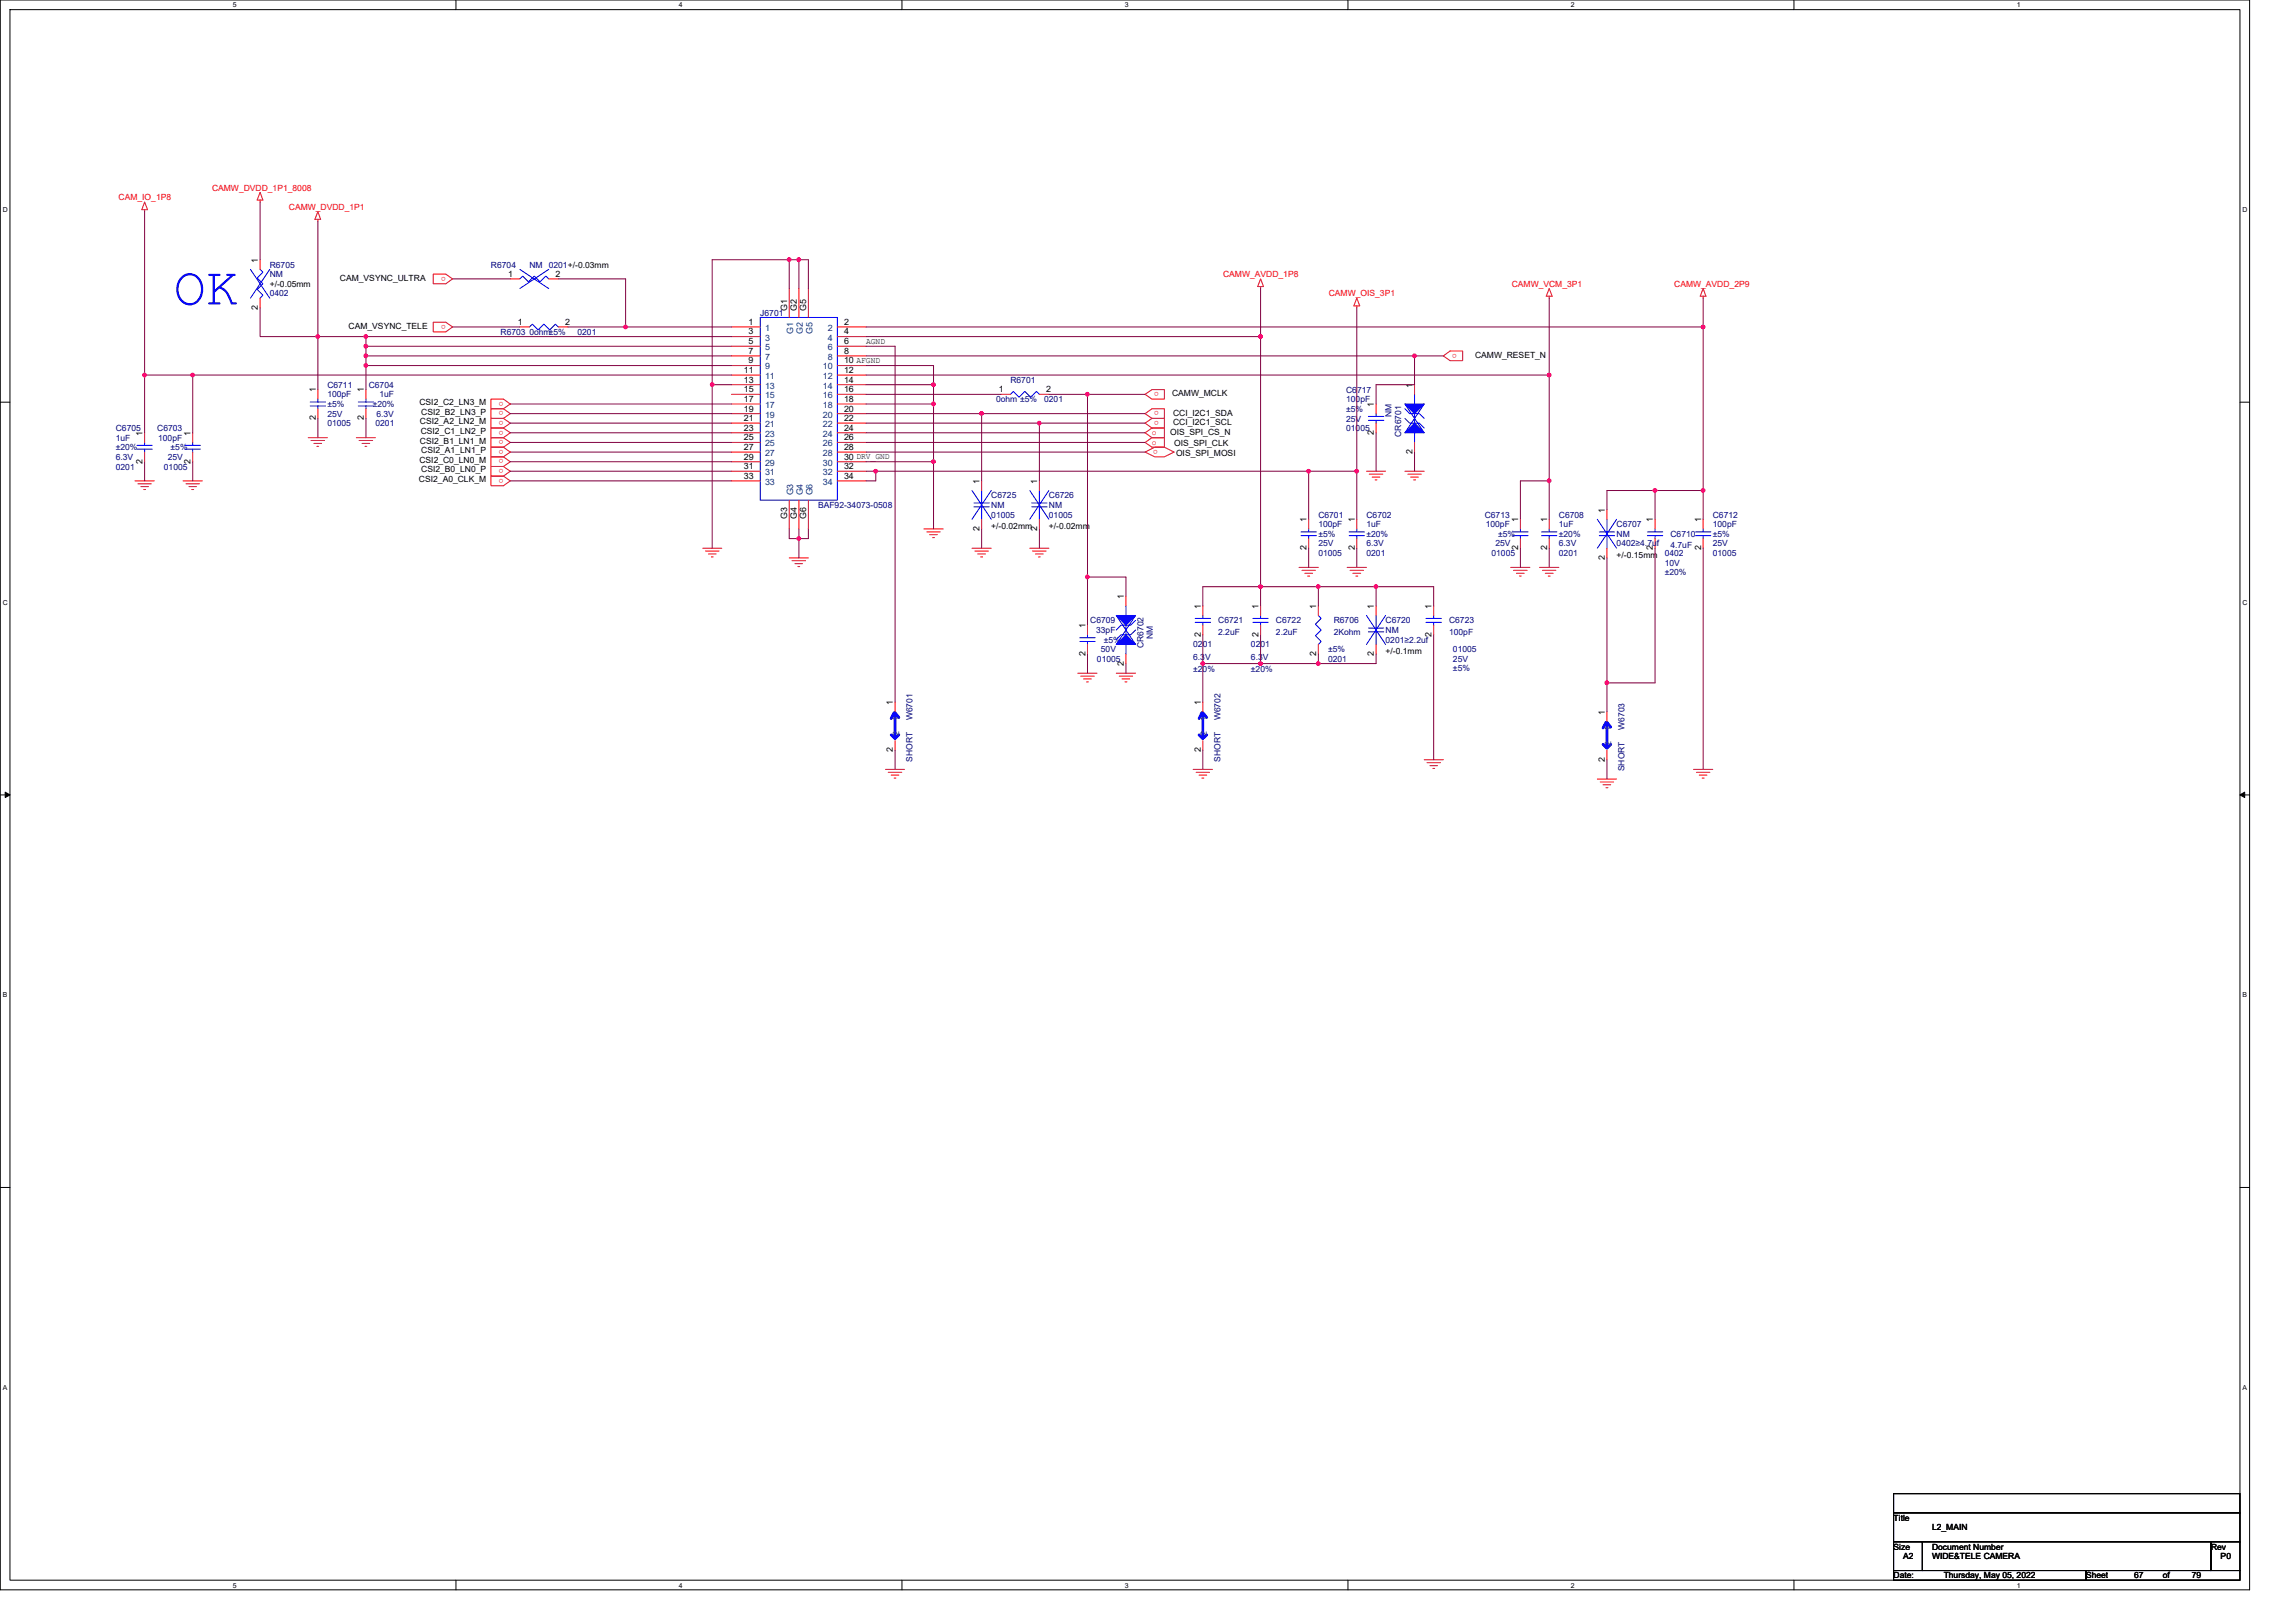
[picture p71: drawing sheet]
<svg xmlns="http://www.w3.org/2000/svg" width="297mm" height="210mm" viewBox="0 0 297 210" stroke-linecap="round" stroke-linejoin="round" font-family="sans-serif">
<defs><g id="words">
<text font-size="7" fill="#00f" x="22.5" y="39.4">OK</text>
<g font-size="1.1" fill="#f00">
<text x="15.3" y="25.9">CAM_IO_1P8</text>
<text x="27.4" y="24.7">CAMW_DVDD_1P1_8008</text>
<text x="37.4" y="27.2">CAMW_DVDD_1P1</text>
<text x="57.7" y="35.8" transform="rotate(180 57.7 35.8)">o</text>
<text x="158.2" y="35.9">CAMW_AVDD_1P8</text>
<text x="171.9" y="38.4">CAMW_OIS_3P1</text>
<text x="195.6" y="37.1">CAMW_VCM_3P1</text>
<text x="216.6" y="37.1">CAMW_AVDD_2P9</text>
<text x="57.7" y="42" transform="rotate(180 57.7 42)">o</text>
<text x="188.5" y="45.8" transform="rotate(180 188.5 45.8)">o</text>
<text x="65.1" y="52" transform="rotate(180 65.1 52)">o</text>
<text x="65.1" y="53.2" transform="rotate(180 65.1 53.2)">o</text>
<text x="149.9" y="50.7" transform="rotate(180 149.9 50.7)">o</text>
<text x="149.9" y="53.2" transform="rotate(180 149.9 53.2)">o</text>
<text x="65.1" y="54.5" transform="rotate(180 65.1 54.5)">o</text>
<text x="65.1" y="55.7" transform="rotate(180 65.1 55.7)">o</text>
<text x="65.1" y="57" transform="rotate(180 65.1 57)">o</text>
<text x="65.1" y="58.2" transform="rotate(180 65.1 58.2)">o</text>
<text x="65.1" y="59.5" transform="rotate(180 65.1 59.5)">o</text>
<text x="149" y="56.3">o</text>
<text x="149" y="57.6">o</text>
<text x="149.8" y="58.2" transform="rotate(180 149.8 58.2)">o</text>
<text x="149.9" y="54.5" transform="rotate(180 149.9 54.5)">o</text>
<text x="65.1" y="60.7" transform="rotate(180 65.1 60.7)">o</text>
<text x="65.1" y="62" transform="rotate(180 65.1 62)">o</text>
</g>
<g font-size="1.1">
<text x="33.4" y="34" transform="rotate(-90 33.4 34)">1</text>
<text x="65.7" y="35.8">1</text>
<text x="71.9" y="35.8">2</text>
<text x="33.4" y="40.1" transform="rotate(-90 33.4 40.1)">2</text>
<text x="34.9" y="37.1">+/-0.05mm</text>
<text x="44" y="36.4">CAM_VSYNC_ULTRA</text>
<text x="101.8" y="40.2" transform="rotate(-90 101.8 40.2)">G1</text>
<text x="103.1" y="40.2" transform="rotate(-90 103.1 40.2)">G2</text>
<text x="104.3" y="40.2" transform="rotate(-90 104.3 40.2)">G5</text>
<text x="45.1" y="42.6">CAM_VSYNC_TELE</text>
<text x="67" y="42">1</text>
<text x="73.1" y="42">2</text>
<text x="96.9" y="42">1</text>
<text x="96.9" y="43.3">3</text>
<text x="96.9" y="44.5">5</text>
<text x="96.9" y="45.8">7</text>
<text x="96.9" y="47">9</text>
<text x="109.2" y="47">10 AFGND</text>
<text x="109.2" y="42">2</text>
<text x="109.2" y="43.3">4</text>
<text x="109.2" y="44.5">6</text>
<text x="109.2" y="45.8">8</text>
<text x="112.1" y="44.5">AGND</text>
<text x="190.8" y="46.3">CAMW_RESET_N</text>
<text x="40.8" y="50.8" transform="rotate(-90 40.8 50.8)">1</text>
<text x="47.1" y="50.8" transform="rotate(-90 47.1 50.8)">1</text>
<text x="54.3" y="52.4">CSI2_C2_LN3_M</text>
<text x="54.5" y="53.7">CSI2_B2_LN3_P</text>
<text x="96.2" y="48.3">11</text>
<text x="96.2" y="49.5">13</text>
<text x="96.2" y="50.8">15</text>
<text x="96.2" y="52">17</text>
<text x="96.2" y="53.3">19</text>
<text x="109.2" y="48.3">12</text>
<text x="109.2" y="49.5">14</text>
<text x="109.2" y="50.8">16</text>
<text x="109.2" y="52">18</text>
<text x="109.2" y="53.3">20</text>
<text x="129.2" y="50.8">1</text>
<text x="135.3" y="50.8">2</text>
<text x="151.6" y="51.3">CAMW_MCLK</text>
<text x="151.8" y="53.8">CCI_I2C1_SDA</text>
<text x="177.8" y="52.7" transform="rotate(-90 177.8 52.7)">1</text>
<text x="182.7" y="50.2" transform="rotate(-90 182.7 50.2)">1</text>
<text x="18.4" y="56.4" transform="rotate(-90 18.4 56.4)">1</text>
<text x="24.7" y="56.4" transform="rotate(-90 24.7 56.4)">1</text>
<text x="40.8" y="54.4" transform="rotate(-90 40.8 54.4)">2</text>
<text x="47.1" y="54.4" transform="rotate(-90 47.1 54.4)">2</text>
<text x="54.3" y="59.9">CSI2_C0_LN0_M</text>
<text x="54.3" y="54.9">CSI2_A2_LN2_M</text>
<text x="54.3" y="57.4">CSI2_B1_LN1_M</text>
<text x="54.4" y="56.2">CSI2_C1_LN2_P</text>
<text x="54.5" y="58.7">CSI2_A1_LN1_P</text>
<text x="96.2" y="54.5">21</text>
<text x="96.2" y="55.7">23</text>
<text x="96.2" y="57">25</text>
<text x="96.2" y="58.2">27</text>
<text x="96.2" y="59.5">29</text>
<text x="109.2" y="54.5">22</text>
<text x="109.2" y="55.7">24</text>
<text x="109.2" y="57">26</text>
<text x="109.2" y="58.2">28</text>
<text x="109.2" y="59.5">30 DRV_GND</text>
<text x="151.4" y="56.3">OIS_SPI_CS_N</text>
<text x="151.8" y="55">CCI_I2C1_SCL</text>
<text x="151.9" y="57.7">OIS_SPI_CLK</text>
<text x="152.1" y="59">OIS_SPI_MOSI</text>
<text x="177.8" y="56.3" transform="rotate(-90 177.8 56.3)">2</text>
<text x="182.7" y="58.8" transform="rotate(-90 182.7 58.8)">2</text>
<text x="18.4" y="60" transform="rotate(-90 18.4 60)">2</text>
<text x="24.7" y="60" transform="rotate(-90 24.7 60)">2</text>
<text x="54.2" y="62.4">CSI2_A0_CLK_M</text>
<text x="54.5" y="61.1">CSI2_B0_LN0_P</text>
<text x="96.2" y="60.7">31</text>
<text x="96.2" y="62">33</text>
<text x="109.2" y="60.7">32</text>
<text x="109.2" y="62">34</text>
<text x="126.7" y="62.6" transform="rotate(-90 126.7 62.6)">1</text>
<text x="134.2" y="62.6" transform="rotate(-90 134.2 62.6)">1</text>
<text x="101.8" y="67.1" transform="rotate(-90 101.8 67.1)">G3</text>
<text x="103.1" y="67.1" transform="rotate(-90 103.1 67.1)">G4</text>
<text x="104.3" y="67.1" transform="rotate(-90 104.3 67.1)">G6</text>
<text x="126.7" y="68.7" transform="rotate(-90 126.7 68.7)">2</text>
<text x="128.2" y="68.5">+/-0.02mm</text>
<text x="134.2" y="68.7" transform="rotate(-90 134.2 68.7)">2</text>
<text x="135.7" y="68.5">+/-0.02mm</text>
<text x="169" y="71.2" transform="rotate(-90 169 71.2)">2</text>
<text x="169" y="67.6" transform="rotate(-90 169 67.6)">1</text>
<text x="175.3" y="71.2" transform="rotate(-90 175.3 71.2)">2</text>
<text x="175.3" y="67.6" transform="rotate(-90 175.3 67.6)">1</text>
<text x="196.4" y="71.2" transform="rotate(-90 196.4 71.2)">2</text>
<text x="196.4" y="67.6" transform="rotate(-90 196.4 67.6)">1</text>
<text x="200.1" y="71.2" transform="rotate(-90 200.1 71.2)">2</text>
<text x="200.1" y="67.6" transform="rotate(-90 200.1 67.6)">1</text>
<text x="207.6" y="66.3" transform="rotate(-90 207.6 66.3)">1</text>
<text x="213.8" y="71.2" transform="rotate(-90 213.8 71.2)">2</text>
<text x="213.8" y="67.6" transform="rotate(-90 213.8 67.6)">1</text>
<text x="220.1" y="71.2" transform="rotate(-90 220.1 71.2)">2</text>
<text x="220.1" y="67.6" transform="rotate(-90 220.1 67.6)">1</text>
<text x="145.4" y="77.6" transform="rotate(-90 145.4 77.6)">1</text>
<text x="207.6" y="72.5" transform="rotate(-90 207.6 72.5)">2</text>
<text x="209.1" y="72.2">+/-0.15mm</text>
<text x="140.4" y="81.3" transform="rotate(-90 140.4 81.3)">1</text>
<text x="155.3" y="82.4" transform="rotate(-90 155.3 82.4)">2</text>
<text x="155.3" y="78.8" transform="rotate(-90 155.3 78.8)">1</text>
<text x="162.8" y="82.4" transform="rotate(-90 162.8 82.4)">2</text>
<text x="162.8" y="78.8" transform="rotate(-90 162.8 78.8)">1</text>
<text x="170.3" y="78.8" transform="rotate(-90 170.3 78.8)">1</text>
<text x="177.8" y="78.8" transform="rotate(-90 177.8 78.8)">1</text>
<text x="185.2" y="82.4" transform="rotate(-90 185.2 82.4)">2</text>
<text x="185.2" y="78.8" transform="rotate(-90 185.2 78.8)">1</text>
<text x="140.4" y="84.9" transform="rotate(-90 140.4 84.9)">2</text>
<text x="145.4" y="86.1" transform="rotate(-90 145.4 86.1)">2</text>
<text x="170.3" y="84.9" transform="rotate(-90 170.3 84.9)">2</text>
<text x="177.8" y="84.9" transform="rotate(-90 177.8 84.9)">2</text>
<text x="179.3" y="84.7">+/-0.1mm</text>
<text x="115.5" y="91.2" transform="rotate(-90 115.5 91.2)">1</text>
<text x="155.3" y="91.2" transform="rotate(-90 155.3 91.2)">1</text>
<text x="207.6" y="92.5" transform="rotate(-90 207.6 92.5)">1</text>
<text x="115.5" y="97.3" transform="rotate(-90 115.5 97.3)">2</text>
<text x="155.3" y="97.3" transform="rotate(-90 155.3 97.3)">2</text>
<text x="207.6" y="98.6" transform="rotate(-90 207.6 98.6)">2</text>
<text x="245" y="196.8">Title</text>
<text x="245" y="200.5">Size</text>
<text x="246.2" y="201.8">A2</text>
<text x="250" y="200.5">Document Number</text>
<text x="250" y="201.8">WIDE&amp;TELE CAMERA</text>
<text x="250" y="198">L2_MAIN</text>
<text x="286" y="200.5">Rev</text>
<text x="287.3" y="201.8">P0</text>
<text x="245" y="204.3">Date:</text>
<text x="251.5" y="204.3">Thursday, May 05, 2022</text>
<text x="269.9" y="204.3">Sheet</text>
<text x="276.1" y="204.3">67</text>
<text x="279.8" y="204.3">of</text>
<text x="283.6" y="204.3">79</text>
</g>
<g font-size="1.1" fill="#000080">
<text x="34.9" y="34.6">R6705</text>
<text x="34.9" y="35.9">NM</text>
<text x="63.5" y="34.6">R6704</text>
<text x="68.5" y="34.6">NM</text>
<text x="71" y="34.6">0201+/-0.03mm</text>
<text x="34.9" y="38.4">0402</text>
<text x="98.4" y="40.9">J6701</text>
<text x="64.8" y="43.3">R6703 0ohm±5%</text>
<text x="74.7" y="43.3">0201</text>
<text x="42.4" y="50.2">C6711</text>
<text x="42.4" y="51.4">100pF</text>
<text x="42.4" y="53.9">25V</text>
<text x="42.4" y="52.7">±5%</text>
<text x="47.7" y="50.2">C6704</text>
<text x="48.2" y="52.7">±20%</text>
<text x="48.7" y="53.9">6.3V</text>
<text x="49.1" y="51.4">1uF</text>
<text x="128.9" y="52">0ohm ±5%</text>
<text x="130.7" y="49.6">R6701</text>
<text x="135.1" y="52">0201</text>
<text x="174.2" y="50.8">C6717</text>
<text x="174.2" y="52">100pF</text>
<text x="174.2" y="53.3">±5%</text>
<text x="15" y="55.8">C6705</text>
<text x="15" y="57">1uF</text>
<text x="15" y="59.5">6.3V</text>
<text x="15" y="58.3">±20%</text>
<text x="20.3" y="55.8">C6703</text>
<text x="20.5" y="57">100pF</text>
<text x="21.7" y="59.5">25V</text>
<text x="22.1" y="58.3">±5%</text>
<text x="42.4" y="55.2">01005</text>
<text x="48.6" y="55.2">0201</text>
<text x="174.2" y="55.8">01005</text>
<text x="174.2" y="54.5">25V</text>
<text x="180" y="54" transform="rotate(-90 180 54)">NM</text>
<text x="181.3" y="56.5" transform="rotate(-90 181.3 56.5)">CR6701</text>
<text x="15" y="60.8">0201</text>
<text x="21.2" y="60.8">01005</text>
<text x="105.8" y="65.7">BAF92-34073-0508</text>
<text x="128.2" y="64.5">C6725</text>
<text x="128.2" y="65.7">NM</text>
<text x="135.7" y="64.5">C6726</text>
<text x="135.7" y="65.7">NM</text>
<text x="128.2" y="67">01005</text>
<text x="135.7" y="67">01005</text>
<text x="170.6" y="67">C6701</text>
<text x="170.6" y="68.2">100pF</text>
<text x="170.6" y="72">01005</text>
<text x="170.6" y="70.7">25V</text>
<text x="170.6" y="69.5">±5%</text>
<text x="176.8" y="67">C6702</text>
<text x="176.8" y="68.2">1uF</text>
<text x="176.8" y="72">0201</text>
<text x="176.8" y="70.7">6.3V</text>
<text x="176.8" y="69.5">±20%</text>
<text x="192.1" y="67">C6713</text>
<text x="192.2" y="68.2">100pF</text>
<text x="193" y="72">01005</text>
<text x="193.5" y="70.7">25V</text>
<text x="193.8" y="69.5">±5%</text>
<text x="201.7" y="67">C6708</text>
<text x="201.7" y="68.2">1uF</text>
<text x="201.7" y="72">0201</text>
<text x="201.7" y="70.7">6.3V</text>
<text x="201.7" y="69.5">±20%</text>
<text x="209.1" y="68.2">C6707</text>
<text x="209.1" y="69.5">NM</text>
<text x="209.1" y="70.7">0402≥4.7uf</text>
<text x="215.4" y="72">0402</text>
<text x="216.1" y="69.5">C6710</text>
<text x="216.1" y="71">4.7uF</text>
<text x="221.6" y="67">C6712</text>
<text x="221.6" y="68.2">100pF</text>
<text x="221.6" y="72">01005</text>
<text x="221.6" y="70.7">25V</text>
<text x="221.6" y="69.5">±5%</text>
<text x="215.4" y="73.2">10V</text>
<text x="215.4" y="74.4">±20%</text>
<text x="141.1" y="80.7">C6709</text>
<text x="141.8" y="81.9">33pF</text>
<text x="142.8" y="83.2">±5%</text>
<text x="147.9" y="83.9" transform="rotate(-90 147.9 83.9)">CR6702</text>
<text x="149.2" y="82.7" transform="rotate(-90 149.2 82.7)">NM</text>
<text x="154.4" y="83.8">0201</text>
<text x="157.6" y="80.7">C6721</text>
<text x="157.6" y="82.2">2.2uF</text>
<text x="161.8" y="83.8">0201</text>
<text x="165.1" y="80.7">C6722</text>
<text x="165.1" y="82.2">2.2uF</text>
<text x="172.5" y="80.7">R6706</text>
<text x="172.5" y="82.2">2Kohm</text>
<text x="179.3" y="80.7">C6720</text>
<text x="179.3" y="81.9">NM</text>
<text x="179.3" y="83.2">0201≥2.2uf</text>
<text x="187.5" y="80.7">C6723</text>
<text x="187.5" y="82.2">100pF</text>
<text x="141.9" y="85.7">01005</text>
<text x="142.4" y="84.4">50V</text>
<text x="154.4" y="85.4">6.3V</text>
<text x="154.4" y="87">±20%</text>
<text x="161.8" y="85.4">6.3V</text>
<text x="161.8" y="87">±20%</text>
<text x="171.8" y="84.4">±5%</text>
<text x="171.8" y="85.7">0201</text>
<text x="188" y="84.4">01005</text>
<text x="188" y="85.7">25V</text>
<text x="188" y="86.9">±5%</text>
<text x="118" y="93.2" transform="rotate(-90 118 93.2)">W6701</text>
<text x="157.9" y="93.2" transform="rotate(-90 157.9 93.2)">W6702</text>
<text x="210.2" y="94.5" transform="rotate(-90 210.2 94.5)">W6703</text>
<text x="118" y="98.6" transform="rotate(-90 118 98.6)">SHORT</text>
<text x="157.9" y="98.6" transform="rotate(-90 157.9 98.6)">SHORT</text>
<text x="210.2" y="99.8" transform="rotate(-90 210.2 99.8)">SHORT</text>
</g>
<g font-size="1.1" fill="#004080">
<text x="99" y="42.8">1</text>
<text x="99" y="44.1">3</text>
<text x="99" y="45.3">5</text>
<text x="99" y="46.6">7</text>
<text x="99" y="47.8">9</text>
<text x="102.6" y="43.2" transform="rotate(-90 102.6 43.2)">G1</text>
<text x="103.9" y="43.2" transform="rotate(-90 103.9 43.2)">G2</text>
<text x="105.1" y="43.2" transform="rotate(-90 105.1 43.2)">G5</text>
<text x="106.4" y="47.8">10</text>
<text x="107.1" y="42.8">2</text>
<text x="107.1" y="44.1">4</text>
<text x="107.1" y="45.3">6</text>
<text x="107.1" y="46.6">8</text>
<text x="99" y="49">11</text>
<text x="99" y="50.3">13</text>
<text x="99" y="51.5">15</text>
<text x="99" y="52.8">17</text>
<text x="106.4" y="49">12</text>
<text x="106.4" y="50.3">14</text>
<text x="106.4" y="51.5">16</text>
<text x="106.4" y="52.8">18</text>
<text x="99" y="54">19</text>
<text x="99" y="55.3">21</text>
<text x="99" y="56.5">23</text>
<text x="99" y="57.8">25</text>
<text x="99" y="59">27</text>
<text x="106.4" y="54">20</text>
<text x="106.4" y="55.3">22</text>
<text x="106.4" y="56.5">24</text>
<text x="106.4" y="57.8">26</text>
<text x="106.4" y="59">28</text>
<text x="99" y="60.3">29</text>
<text x="99" y="61.5">31</text>
<text x="99" y="62.7">33</text>
<text x="102.6" y="64.1" transform="rotate(-90 102.6 64.1)">G3</text>
<text x="103.9" y="64.1" transform="rotate(-90 103.9 64.1)">G4</text>
<text x="105.1" y="64.1" transform="rotate(-90 105.1 64.1)">G6</text>
<text x="106.4" y="60.3">30</text>
<text x="106.4" y="61.5">32</text>
<text x="106.4" y="62.7">34</text>
<text x="116.3" y="95.2" transform="rotate(-90 116.3 95.2)">2</text>
<text x="116.3" y="93.3" transform="rotate(-90 116.3 93.3)">1</text>
<text x="156.1" y="95.2" transform="rotate(-90 156.1 95.2)">2</text>
<text x="156.1" y="93.3" transform="rotate(-90 156.1 93.3)">1</text>
<text x="208.4" y="94.6" transform="rotate(-90 208.4 94.6)">1</text>
<text x="208.4" y="96.5" transform="rotate(-90 208.4 96.5)">2</text>
</g>
<g font-size=".9">
<text x="30.1" y="1">5</text>
<text x="87.8" y="1">4</text>
<text x="145.5" y="1">3</text>
<text x="203.2" y="1">2</text>
<text x="260.9" y="1">1</text>
<text x=".4" y="27.5">D</text>
<text x="290.1" y="27.5">D</text>
<text x=".4" y="78.3">C</text>
<text x="290.1" y="78.3">C</text>
<text x=".4" y="129.1">B</text>
<text x="290.1" y="129.1">B</text>
<text x=".4" y="179.9">A</text>
<text x="290.1" y="179.9">A</text>
<text x="30.1" y="205.4">5</text>
<text x="87.8" y="205.4">4</text>
<text x="145.5" y="205.4">3</text>
<text x="203.2" y="205.4">2</text>
<text x="260.9" y="205.4">1</text>
</g>
</g></defs>
<path d="M0 0h291v205.7h-291zM1.3 1.2h288.5v203.3h-288.5z" fill="none" stroke="#000" stroke-width=".13"/>
<g fill="#fff">
<path d="M30.1 .1h.5v1h-.5z"/>
<path d="M30.1 204.6h.5v1h-.5z"/>
</g>
<path d="M59 0v1.2M59 204.5v1.2" fill="none" stroke="#000" stroke-width=".13"/>
<g fill="#fff">
<path d="M87.8 .1h.5v1h-.5z"/>
<path d="M87.8 204.6h.5v1h-.5z"/>
</g>
<path d="M116.7 0v1.2M116.7 204.5v1.2" fill="none" stroke="#000" stroke-width=".13"/>
<g fill="#fff">
<path d="M145.5 .1h.5v1h-.5z"/>
<path d="M145.5 204.6h.5v1h-.5z"/>
</g>
<path d="M174.4 0v1.2M174.4 204.5v1.2" fill="none" stroke="#000" stroke-width=".13"/>
<g fill="#fff">
<path d="M203.2 .1h.5v1h-.5z"/>
<path d="M203.2 204.6h.5v1h-.5z"/>
</g>
<path d="M232.1 0v1.2M232.1 204.5v1.2" fill="none" stroke="#000" stroke-width=".13"/>
<g fill="#fff">
<path d="M260.9 .1h.5v1h-.5z"/>
<path d="M260.9 204.6h.5v1h-.5z"/>
<path d="M.4 26.6h.6v1h-.6z"/>
<path d="M290.1 26.6h.6v1h-.6z"/>
<path d="M.4 77.4h.6v1h-.6z"/>
<path d="M290.1 77.4h.6v1h-.6z"/>
</g>
<path d="M0 52h1.3M289.8 52h1.2" fill="none" stroke="#000" stroke-width=".13"/>
<g fill="#fff">
<path d="M.4 128.3h.5v1h-.5z"/>
<path d="M290.1 128.3h.6v1h-.6z"/>
</g>
<path d="M0 102.9h1.3M.7 102.5l.6 .4-.6 .3zM289.8 102.9h1.2M289.8 102.9l.6-.4v.7z" fill="none" stroke="#000" stroke-width=".13"/>
<path d="M.7 102.5l.6 .4-.6 .3zM289.8 102.9l.6-.4v.7z" fill="#000"/>
<g fill="#fff">
<path d="M.4 179.1h.5v1h-.5z"/>
<path d="M290.1 179.1h.6v1h-.6z"/>
</g>
<path d="M0 153.7h1.3M289.8 153.7h1.2M245 193.3h44.8v2.5h-44.8zM245 195.8h44.8v3.7h-44.8zM245 199.5h3.7v3.7h-3.7zM248.7 199.5h37.3v3.7h-37.3zM286 199.5h3.8v3.7h-3.8zM245 203.2h24.9v1.3h-24.9zM269.9 203.2h19.9v1.3h-19.9z" fill="none" stroke="#000" stroke-width=".13"/>
<g fill="none" stroke="#f00" stroke-width=".13">
<path d="M18.7 26.1l.4 1h-.8zM18.7 27.1v.3M33.7 24.9l.3 1h-.7zM33.7 25.9v.2M41.1 28.4v.2M41.1 27.4l.4 1h-.8zM56 35.5h1.7l.8 .6-.8 .6h-1.7zM163.1 37.1v.2M163.1 36.1l.4 1h-.8zM175.5 39.6v.2M175.5 38.6l.4 1h-.7zM200.4 38.3v.3"/>
<path d="M200.4 37.3l.4 1h-.8zM220.3 37.3l.4 1h-.7zM220.3 38.3v.3M39.9 56.6h2.5M40.2 57h1.8M40.6 57.4h1M41 57.8h.2M46.1 56.6h2.5M46.5 57h1.7M46.8 57.4h1M47.2 57.8h.3M56 41.7h1.7l.8 .6-.8 .6h-1.7z"/>
<path d="M63.5 51.6h1.6l.9 .7-.9 .6h-1.6zM65.1 52.9l.9 .6-.9 .6M65.1 54.1l.9 .7-.9 .6M65.1 55.4l.9 .6-.9 .6M65.1 56.6l.9 .7-.9 .6M65.1 57.9l.9 .6-.9 .6M65.1 59.1l.9 .7-.9 .6M65.1 52.9h-1.6v1.2h1.6M65.1 54.1h-1.6v1.3h1.6M65.1 55.4h-1.6v1.2h1.6M65.1 56.6h-1.6v1.3h1.6M65.1 57.9h-1.6v1.2h1.6"/>
<path d="M65.1 59.1h-1.6v1.3h1.6M148.1 58.5l1.3-.6h1.2l1.3 .6-1.3 .6h-1.2zM148.1 51l.9-.6h1.6v1.2h-1.6zM148.1 53.5l.9-.6h1.6v1.2h-1.6zM148.1 57.3l.9-.7h1.6v1.3h-1.6zM149 54.1h1.6v1.3h-1.6M149 55.4h1.6v1.2h-1.6M149 54.1l-.9 .7 .9 .6M149 55.4l-.9 .6 .9 .6M186.7 46.1l.9-.7h1.6v1.3h-1.6zM17.5 62.2h2.5M17.8 62.6h1.8"/>
<path d="M18.2 63h1M18.6 63.4h.2M23.7 62.2h2.5M24.1 62.6h1.7M24.4 63h1M24.8 63.4h.3M63.5 61.6h1.6l.9 .6-.9 .7h-1.6zM65.1 60.4l.9 .6-.9 .6M65.1 60.4h-1.6v1.2h1.6M90.9 71h2.5M91.3 71.3h1.7M91.6 71.7h1"/>
<path d="M92 72.1h.3M102.1 72.2h2.5M102.5 72.6h1.7M102.8 72.9h1M103.2 73.3h.3M119.5 68.5h2.5M119.9 68.8h1.7M120.3 69.2h1M120.6 69.6h.3M125.7 71h2.5M126.1 71.3h1.8M126.5 71.7h1"/>
<path d="M126.9 72.1h.2M133.2 71h2.5M133.6 71.3h1.7M134 71.7h1M134.3 72.1h.3M168.1 73.4h2.5M168.4 73.8h1.8M168.8 74.2h1M169.2 74.5h.2M174.3 73.4h2.5M174.7 73.8h1.7M175 74.2h1"/>
<path d="M175.4 74.5h.3M176.8 61h2.5M177.1 61.4h1.8M177.5 61.7h1M177.9 62.1h.2M181.8 61h2.5M182.1 61.4h1.8M182.5 61.7h1M182.9 62.1h.2M195.4 73.4h2.5M195.8 73.8h1.8M196.2 74.2h1"/>
<path d="M196.6 74.5h.2M199.2 73.4h2.5M199.6 73.8h1.7M199.9 74.2h1M200.3 74.5h.3M114.6 99.6h2.4M114.9 99.9h1.8M139.4 87.1h2.5M139.8 87.5h1.8M140.2 87.9h1M140.6 88.2h.2M140.7 80.9v1.2"/>
<path d="M140.7 83.4v1.2M144.4 87.1h2.5M144.8 87.5h1.7M145.2 87.9h1M145.5 88.2h.3M154.4 99.6h2.5M154.7 99.9h1.8M184.3 98.3h2.4M184.6 98.7h1.8M185 99.1h1M185.4 99.4h.2M219.1 99.6h2.5"/>
<path d="M219.5 99.9h1.7M115.3 100.3h1M115.7 100.7h.2M155.1 100.3h1M155.5 100.7h.2M206.6 100.8h2.5M207 101.2h1.8M207.4 101.6h1M207.8 101.9h.2M219.8 100.3h1M220.2 100.7h.3"/>
</g>
<path d="M139.7 82.5h2M139.7 83h2M140.7 82.1v.4M140.7 83v.4" fill="none" stroke="#00f" stroke-width=".13"/>
<path d="M181.8 52.3h2.5l-1.3 1.2z" fill="#00f"/>
<path d="M181.8 52.3h2.5l-1.3 1.2zM181.8 52.9l.6 .6h1.2l.7 .6M183 51v1.3M183 53.5v1.3" fill="none" stroke="#00f" stroke-width=".13"/>
<path d="M181.8 56l1.2-1.2 1.3 1.2z" fill="#00f"/>
<g fill="none" stroke="#00f" stroke-width=".13">
<path d="M32.4 34.9l2.5 3.7M33.7 34.9l.3 .3-.7 .8 .7 .7-.7 .8 .7 .7-.3 .4M34.9 34.9l-2.5 3.7M67.2 34.9l3.8 2.4M67.2 36.1l.4-.4 .8 .8 .7-.8 .8 .8 .7-.8 .4 .4M71 34.9l-3.8 2.4M17.7 57.6h2M17.7 58.1h2M18.7 57.3v.3M18.7 58.1v.4M23.9 57.6h2M23.9 58.1h2"/>
<path d="M24.9 57.3v.3M24.9 58.1v.4M40.1 52h2M40.1 52.5h2M41.1 51.6v.4M41.1 52.5v.4M46.4 52h1.9M46.4 52.5h1.9M47.3 51.6v.4M47.3 52.5v.4M68.5 42.3l.4-.3 .7 .7 .8-.7 .7 .7 .8-.7 .3 .3M98.4 41.1h9.9v23.6h-9.9z"/>
<path d="M130.7 51l.4-.3 .7 .7 .8-.7 .7 .7 .8-.7 .4 .3M177 53.9h2M177 54.4h2M178 53.5v.4M178 54.4v.4M181.8 52.3l2.5 3.7M181.8 56l1.2-1.2 1.3 1.2zM181.8 54.1l.6 .7h1.2l.7 .6M183 56v1.3M184.3 52.3l-2.5 3.7M125.7 63.5l2.5 3.7M126 65.1h2"/>
<path d="M126 65.6h2M127 63.5v1.6M127 65.6v1.6M128.2 63.5l-2.5 3.7M163.1 79.7v.3M168.3 68.8h2M168.3 69.3h2M169.3 68.5v.3M169.3 69.3v.4M170.6 79.7l.3 .3-.7 .8 .7 .7-.7 .8 .7 .7-.3 .4M174.5 68.8h2M174.5 69.3h2"/>
<path d="M175.5 68.5v.3M175.5 69.3v.4M176.8 79.7l2.5 3.7M178 79.7v1.6M179.3 79.7l-2.5 3.7M185.5 79.7v.3M195.7 68.8h2M195.7 69.3h2M196.7 68.5v.3M196.7 69.3v.4M199.4 68.8h2M199.4 69.3h2"/>
<path d="M200.4 68.5v.3M200.4 69.3v.4M206.6 67.2l2.5 3.8M206.9 68.8h2M206.9 69.3h2M207.9 67.2v1.6M207.9 69.3v1.7M209.1 67.2l-2.5 3.8M213.1 68.8h2M213.1 69.3h2M214.1 68.5v.3M214.1 69.3v.4"/>
<path d="M219.3 68.8h2M219.3 69.3h2M220.3 68.5v.3M220.3 69.3v.4M162.1 80h2M162.1 80.5h2M163.1 80.5v.4M177 81.3h2M177 81.8h2M178 81.8v1.6M184.5 80h2M184.5 80.5h2"/>
<path d="M185.5 80.5v.4"/>
</g>
<g fill="none" stroke="#f00" stroke-width=".13">
<path d="M33.7 33.6v1.3M33.7 38.6v1.2M66 36.1h1.2M71 36.1h1.2M102.1 37.3v3.8M103.4 37.3v3.8M104.6 37.3v3.8M18.7 56v1.3M18.7 58.5v1.3M24.9 56v1.3M24.9 58.5v1.3M41.1 50.4v1.2"/>
<path d="M41.1 52.9v1.2M47.3 50.4v1.2M47.3 52.9v1.2M67.2 42.3h1.3M72.2 42.3h1.3M94.6 42.3h3.8M94.6 43.6h3.8M94.6 44.8h3.8M94.6 46.1h3.8M94.6 47.3h3.8M94.6 48.5h3.8M94.6 49.8h3.8"/>
<path d="M94.6 51h3.8M94.6 52.3h3.8M94.6 53.5h3.8M94.6 54.8h3.8M94.6 56h3.8M94.6 57.3h3.8M94.6 58.5h3.8M94.6 59.8h3.8M108.3 42.3h3.8M108.3 43.6h3.8M108.3 44.8h3.8M108.3 46.1h3.8"/>
<path d="M108.3 47.3h3.8M108.3 48.5h3.8M108.3 49.8h3.8M108.3 51h3.8M108.3 52.3h3.8M108.3 53.5h3.8M108.3 54.8h3.8M108.3 56h3.8M108.3 57.3h3.8M108.3 58.5h3.8M108.3 59.8h3.8M129.5 51h1.2"/>
<path d="M134.5 51h1.2M178 52.3v1.2M178 54.8v1.2M183 49.8v1.2M183 57.3v1.2M94.6 61h3.8M94.6 62.2h3.8M102.1 64.7v3.8M103.4 64.7v3.8M104.6 64.7v3.8M108.3 61h3.8M108.3 62.2h3.8"/>
<path d="M127 62.2v1.3M127 67.2v1.3M163.1 78.4v1.3M169.3 67.2v1.3M169.3 69.7v1.3M170.6 78.4v1.3M175.5 67.2v1.3M175.5 69.7v1.3M178 78.4v1.3M185.5 78.4v1.3M196.7 67.2v1.3M196.7 69.7v1.3"/>
<path d="M200.4 67.2v1.3M200.4 69.7v1.3M207.9 66v1.2M207.9 71v1.2M214.1 67.2v1.3M214.1 69.7v1.3M220.3 67.2v1.3M220.3 69.7v1.3M115.8 90.9v1.2M115.8 95.8v1.3M155.6 90.9v1.2M155.6 95.8v1.3"/>
<path d="M163.1 80.9v1.2M170.6 83.4v1.2M178 83.4v1.2M185.5 80.9v1.2M207.9 92.1v1.2M207.9 97.1v1.2"/>
</g>
<g fill="none" stroke="#00f" stroke-width=".36">
<path d="M115.3 95.1l.5 .5M115.7 92.2l-.4 .8M115.8 92.5v2.7M115.8 92.2l.5 .7M116.3 95.1l-.4 .4M155.1 95.1l.5 .5M155.5 92.2l-.4 .8M155.6 92.5v2.7M155.6 92.2l.5 .7M156.1 95.1l-.4 .4M207.4 96.3l.5 .5M207.8 93.5l-.4 .7"/>
<path d="M207.9 93.7v2.8M207.9 93.5l.5 .6M208.4 96.3l-.4 .4"/>
</g>
<path d="M144.4 79.7h2.5l-1.2 1.2z" fill="#00f"/>
<path d="M144.4 79.7h2.5l-1.2 1.2zM145.7 78.4v1.3M145.7 80.9v1.2M146.9 80.3l-.6 .6h-1.3l-.6 .6" fill="none" stroke="#00f" stroke-width=".13"/>
<path d="M145.7 82.1l1.2 1.3h-2.5z" fill="#00f"/>
<g fill="none" stroke="#00f" stroke-width=".13">
<path d="M133.2 63.5l2.5 3.7M133.5 65.1h2M133.5 65.6h2M134.5 63.5v1.6M134.5 65.6v1.6M135.7 63.5l-2.5 3.7M144.4 79.7l2.5 3.7M146.9 79.7l-2.5 3.7M155.6 79.7v.3M145.7 82.1l1.2 1.3h-2.5zM145.7 83.4v1.2M146.9 81.5l-.6 .6h-1.3l-.6 .7"/>
<path d="M154.6 80h2M154.6 80.5h2M155.6 80.5v.4"/>
</g>
<path d="M134.5 62.2v1.3M134.5 67.2v1.3M145.7 77.2v1.2M155.6 78.4v1.3M145.7 84.6v1.3M155.6 80.9v1.2" fill="none" stroke="#f00" stroke-width=".13"/>
<path d="M175.5 39.8v21.2" fill="none" stroke="#800040" stroke-width=".13"/>
<circle cx="175.5" cy="61" r=".24" fill="#f0f"/>
<circle cx="175.5" cy="61" r=".24" fill="none" stroke="#f0f" stroke-width=".13"/>
<path d="M112.1 51h17.4M135.7 51h5v23.7" fill="none" stroke="#800040" stroke-width=".13"/>
<circle cx="140.7" cy="74.7" r=".24" fill="#f0f"/>
<circle cx="140.7" cy="74.7" r=".24" fill="none" stroke="#f0f" stroke-width=".13"/>
<path d="M140.7 51h7.4" fill="none" stroke="#800040" stroke-width=".13"/>
<circle cx="140.7" cy="51" r=".24" fill="#f0f"/>
<circle cx="140.7" cy="51" r=".24" fill="none" stroke="#f0f" stroke-width=".13"/>
<path d="M112.1 57.3h36M112.1 58.5h36M112.1 53.5h14.9M112.1 54.8h22.4M112.1 56h36M112.1 61h1.2M113.3 61v1.2M113.3 61h56" fill="none" stroke="#800040" stroke-width=".13"/>
<circle cx="169.3" cy="61" r=".24" fill="#f0f"/>
<circle cx="169.3" cy="61" r=".24" fill="none" stroke="#f0f" stroke-width=".13"/>
<circle cx="113.3" cy="61" r=".24" fill="#f0f"/>
<circle cx="113.3" cy="61" r=".24" fill="none" stroke="#f0f" stroke-width=".13"/>
<path d="M102.1 68.5v1.2h1.3M103.4 68.5v1.2M103.4 69.7v2.5M104.6 68.5v1.2h-1.2M112.1 62.2h1.2M169.3 67.2v-6.2h6.2v6.2" fill="none" stroke="#800040" stroke-width=".13"/>
<circle cx="103.3" cy="69.7" r=".24" fill="#f0f"/>
<circle cx="103.3" cy="69.7" r=".24" fill="none" stroke="#f0f" stroke-width=".13"/>
<path d="M73.5 42.3h7.4M145.7 77.2v-2.5h-5v6.2M169.3 71v2.4M175.5 71v2.4M140.7 84.6v2.5M145.7 85.9v1.2" fill="none" stroke="#800040" stroke-width=".13"/>
<circle cx="80.9" cy="42.3" r=".24" fill="#f0f"/>
<circle cx="80.9" cy="42.3" r=".24" fill="none" stroke="#f0f" stroke-width=".13"/>
<path d="M41.1 28.6v15M58.5 36.1h7.5M72.2 36.1h8.7v6.2h13.7M41.1 43.6v6.8M41.1 43.6h53.5M58.5 42.3h8.7" fill="none" stroke="#800040" stroke-width=".13"/>
<circle cx="47.3" cy="43.5" r=".24" fill="#f0f"/>
<circle cx="47.3" cy="43.5" r=".24" fill="none" stroke="#f0f" stroke-width=".13"/>
<path d="M47.3 43.6v1.2h47.3" fill="none" stroke="#800040" stroke-width=".13"/>
<circle cx="47.3" cy="44.8" r=".24" fill="#f0f"/>
<circle cx="47.3" cy="44.8" r=".24" fill="none" stroke="#f0f" stroke-width=".13"/>
<path d="M47.3 44.8v1.3h47.3" fill="none" stroke="#800040" stroke-width=".13"/>
<circle cx="47.3" cy="46" r=".24" fill="#f0f"/>
<circle cx="47.3" cy="46" r=".24" fill="none" stroke="#f0f" stroke-width=".13"/>
<path d="M47.3 46.1v1.2h47.3" fill="none" stroke="#800040" stroke-width=".13"/>
<circle cx="47.3" cy="47.3" r=".23" fill="#f0f"/>
<circle cx="47.3" cy="47.3" r=".23" fill="none" stroke="#f0f" stroke-width=".13"/>
<path d="M18.7 27.4v21.1M24.9 48.5h69.7M41.1 54.1v2.5M47.3 47.3v3.1M47.3 54.1v2.5" fill="none" stroke="#800040" stroke-width=".13"/>
<circle cx="24.9" cy="48.5" r=".24" fill="#f0f"/>
<circle cx="24.9" cy="48.5" r=".24" fill="none" stroke="#f0f" stroke-width=".13"/>
<path d="M18.7 56v-7.5h6.2v7.5" fill="none" stroke="#800040" stroke-width=".13"/>
<circle cx="18.7" cy="48.5" r=".24" fill="#f0f"/>
<circle cx="18.7" cy="48.5" r=".24" fill="none" stroke="#f0f" stroke-width=".13"/>
<path d="M18.7 59.8v2.4M24.9 59.8v2.4M94.6 49.8h-2.5v21.2" fill="none" stroke="#800040" stroke-width=".13"/>
<circle cx="92.1" cy="49.8" r=".24" fill="#f0f"/>
<circle cx="92.1" cy="49.8" r=".24" fill="none" stroke="#f0f" stroke-width=".13"/>
<path d="M163.1 37.3v6.3M220.3 38.6v3.7h-108.2M66 52.3h28.6M66 53.5h28.6M66 54.8h28.6M66 56h28.6M66 57.3h28.6M66 58.5h28.6M66 59.8h28.6M66 61h28.6M66 62.2h28.6" fill="none" stroke="#800040" stroke-width=".13"/>
<circle cx="220.3" cy="42.3" r=".24" fill="#f0f"/>
<circle cx="220.3" cy="42.3" r=".24" fill="none" stroke="#f0f" stroke-width=".13"/>
<path d="M220.3 42.3v21.2" fill="none" stroke="#800040" stroke-width=".13"/>
<circle cx="220.3" cy="63.5" r=".24" fill="#f0f"/>
<circle cx="220.3" cy="63.5" r=".24" fill="none" stroke="#f0f" stroke-width=".13"/>
<path d="M112.1 43.6h51" fill="none" stroke="#800040" stroke-width=".13"/>
<circle cx="163.1" cy="43.5" r=".24" fill="#f0f"/>
<circle cx="163.1" cy="43.5" r=".24" fill="none" stroke="#f0f" stroke-width=".13"/>
<path d="M163.1 43.6v32.3" fill="none" stroke="#800040" stroke-width=".13"/>
<circle cx="163.1" cy="75.9" r=".24" fill="#f0f"/>
<circle cx="163.1" cy="75.9" r=".24" fill="none" stroke="#f0f" stroke-width=".13"/>
<path d="M112.1 44.8h3.7v46.1M220.3 63.5h-12.4v2.5" fill="none" stroke="#800040" stroke-width=".13"/>
<circle cx="214.1" cy="63.5" r=".24" fill="#f0f"/>
<circle cx="214.1" cy="63.5" r=".24" fill="none" stroke="#f0f" stroke-width=".13"/>
<path d="M163.1 75.9h-7.5v2.5M163.1 75.9v2.5M163.1 75.9h7.5v2.5M214.1 63.5v3.7M220.3 63.5v3.7M220.3 71v28.6" fill="none" stroke="#800040" stroke-width=".13"/>
<circle cx="170.5" cy="75.9" r=".24" fill="#f0f"/>
<circle cx="170.5" cy="75.9" r=".24" fill="none" stroke="#f0f" stroke-width=".13"/>
<path d="M170.6 75.9h14.9" fill="none" stroke="#800040" stroke-width=".13"/>
<circle cx="178" cy="75.9" r=".24" fill="#f0f"/>
<circle cx="178" cy="75.9" r=".24" fill="none" stroke="#f0f" stroke-width=".13"/>
<path d="M178 75.9v2.5M185.5 75.9v2.5M155.6 82.1v3.8h7.5v-3.8M170.6 84.6v1.3M178 84.6v1.3M185.5 82.1v16.2" fill="none" stroke="#800040" stroke-width=".13"/>
<circle cx="155.6" cy="85.9" r=".24" fill="#f0f"/>
<circle cx="155.6" cy="85.9" r=".24" fill="none" stroke="#f0f" stroke-width=".13"/>
<path d="M155.6 85.9v5M163.1 85.9h7.5" fill="none" stroke="#800040" stroke-width=".13"/>
<circle cx="170.6" cy="85.9" r=".24" fill="#f0f"/>
<circle cx="170.6" cy="85.9" r=".24" fill="none" stroke="#f0f" stroke-width=".13"/>
<circle cx="163.1" cy="85.9" r=".24" fill="#f0f"/>
<circle cx="163.1" cy="85.9" r=".24" fill="none" stroke="#f0f" stroke-width=".13"/>
<path d="M112.1 46.1h74.6M115.8 97.1v2.5M170.6 85.9h7.4M207.9 88.4h6.2" fill="none" stroke="#800040" stroke-width=".13"/>
<circle cx="183" cy="46" r=".24" fill="#f0f"/>
<circle cx="183" cy="46" r=".24" fill="none" stroke="#f0f" stroke-width=".13"/>
<path d="M200.4 38.6v9.9h-88.3M112.1 47.3h8.7v2.5M178 56v5M183 46.1v3.7h-5v2.5M183 58.5v2.5" fill="none" stroke="#800040" stroke-width=".13"/>
<circle cx="200.4" cy="48.5" r=".24" fill="#f0f"/>
<circle cx="200.4" cy="48.5" r=".24" fill="none" stroke="#f0f" stroke-width=".13"/>
<path d="M200.4 48.5v13.7" fill="none" stroke="#800040" stroke-width=".13"/>
<circle cx="200.4" cy="62.2" r=".24" fill="#f0f"/>
<circle cx="200.4" cy="62.2" r=".24" fill="none" stroke="#f0f" stroke-width=".13"/>
<path d="M112.1 49.8h8.7M196.7 67.2v-5h3.7v5M196.7 71v2.4M200.4 71v2.4" fill="none" stroke="#800040" stroke-width=".13"/>
<circle cx="120.8" cy="49.8" r=".24" fill="#f0f"/>
<circle cx="120.8" cy="49.8" r=".24" fill="none" stroke="#f0f" stroke-width=".13"/>
<path d="M112.1 52.3h8.7M120.8 49.8v2.5M120.8 52.3v7.5" fill="none" stroke="#800040" stroke-width=".13"/>
<circle cx="120.8" cy="59.7" r=".24" fill="#f0f"/>
<circle cx="120.8" cy="59.7" r=".24" fill="none" stroke="#f0f" stroke-width=".13"/>
<circle cx="120.8" cy="52.3" r=".24" fill="#f0f"/>
<circle cx="120.8" cy="52.3" r=".24" fill="none" stroke="#f0f" stroke-width=".13"/>
<path d="M102.1 37.3v-3.7h-10v16.2M102.1 33.6h1.3M112.1 59.8h8.7v8.7" fill="none" stroke="#800040" stroke-width=".13"/>
<circle cx="102.1" cy="33.6" r=".24" fill="#f0f"/>
<circle cx="102.1" cy="33.6" r=".24" fill="none" stroke="#f0f" stroke-width=".13"/>
<path d="M104.6 33.6h-1.2v3.7" fill="none" stroke="#800040" stroke-width=".13"/>
<circle cx="103.3" cy="33.6" r=".24" fill="#f0f"/>
<circle cx="103.3" cy="33.6" r=".24" fill="none" stroke="#f0f" stroke-width=".13"/>
<path d="M104.6 33.6v3.7M148.1 53.5h-21.1v8.7" fill="none" stroke="#800040" stroke-width=".13"/>
<circle cx="127" cy="53.5" r=".24" fill="#f0f"/>
<circle cx="127" cy="53.5" r=".24" fill="none" stroke="#f0f" stroke-width=".13"/>
<path d="M148.1 54.8h-13.6v7.4" fill="none" stroke="#800040" stroke-width=".13"/>
<circle cx="134.4" cy="54.8" r=".23" fill="#f0f"/>
<circle cx="134.4" cy="54.8" r=".23" fill="none" stroke="#f0f" stroke-width=".13"/>
<path d="M33.7 39.8v3.8h7.4M127 68.5v2.5M134.5 68.5v2.5M214.1 71v17.4M155.6 97.1v2.5M207.9 88.4v3.7M207.9 98.3v2.5" fill="none" stroke="#800040" stroke-width=".13"/>
<circle cx="41.1" cy="43.5" r=".24" fill="#f0f"/>
<circle cx="41.1" cy="43.5" r=".24" fill="none" stroke="#f0f" stroke-width=".13"/>
<path d="M33.7 26.1v7.5M207.9 72.2v16.2" fill="none" stroke="#800040" stroke-width=".13"/>
<circle cx="207.9" cy="88.4" r=".24" fill="#f0f"/>
<circle cx="207.9" cy="88.4" r=".24" fill="none" stroke="#f0f" stroke-width=".13"/>
<circle cx="175.5" cy="61" r=".24" fill="#f0f"/>
<circle cx="175.5" cy="61" r=".24" fill="none" stroke="#f0f" stroke-width=".13"/>
<circle cx="140.7" cy="74.7" r=".24" fill="#f0f"/>
<circle cx="140.7" cy="74.7" r=".24" fill="none" stroke="#f0f" stroke-width=".13"/>
<circle cx="140.7" cy="51" r=".24" fill="#f0f"/>
<circle cx="140.7" cy="51" r=".24" fill="none" stroke="#f0f" stroke-width=".13"/>
<circle cx="169.3" cy="61" r=".24" fill="#f0f"/>
<circle cx="169.3" cy="61" r=".24" fill="none" stroke="#f0f" stroke-width=".13"/>
<circle cx="113.3" cy="61" r=".24" fill="#f0f"/>
<circle cx="113.3" cy="61" r=".24" fill="none" stroke="#f0f" stroke-width=".13"/>
<circle cx="103.3" cy="69.7" r=".24" fill="#f0f"/>
<circle cx="103.3" cy="69.7" r=".24" fill="none" stroke="#f0f" stroke-width=".13"/>
<circle cx="80.9" cy="42.3" r=".24" fill="#f0f"/>
<circle cx="80.9" cy="42.3" r=".24" fill="none" stroke="#f0f" stroke-width=".13"/>
<circle cx="47.3" cy="43.5" r=".24" fill="#f0f"/>
<circle cx="47.3" cy="43.5" r=".24" fill="none" stroke="#f0f" stroke-width=".13"/>
<circle cx="47.3" cy="44.8" r=".24" fill="#f0f"/>
<circle cx="47.3" cy="44.8" r=".24" fill="none" stroke="#f0f" stroke-width=".13"/>
<circle cx="47.3" cy="46" r=".24" fill="#f0f"/>
<circle cx="47.3" cy="46" r=".24" fill="none" stroke="#f0f" stroke-width=".13"/>
<circle cx="47.3" cy="47.3" r=".23" fill="#f0f"/>
<circle cx="47.3" cy="47.3" r=".23" fill="none" stroke="#f0f" stroke-width=".13"/>
<circle cx="24.9" cy="48.5" r=".24" fill="#f0f"/>
<circle cx="24.9" cy="48.5" r=".24" fill="none" stroke="#f0f" stroke-width=".13"/>
<circle cx="18.7" cy="48.5" r=".24" fill="#f0f"/>
<circle cx="18.7" cy="48.5" r=".24" fill="none" stroke="#f0f" stroke-width=".13"/>
<circle cx="92.1" cy="49.8" r=".24" fill="#f0f"/>
<circle cx="92.1" cy="49.8" r=".24" fill="none" stroke="#f0f" stroke-width=".13"/>
<circle cx="220.3" cy="42.3" r=".24" fill="#f0f"/>
<circle cx="220.3" cy="42.3" r=".24" fill="none" stroke="#f0f" stroke-width=".13"/>
<circle cx="220.3" cy="63.5" r=".24" fill="#f0f"/>
<circle cx="220.3" cy="63.5" r=".24" fill="none" stroke="#f0f" stroke-width=".13"/>
<circle cx="163.1" cy="43.5" r=".24" fill="#f0f"/>
<circle cx="163.1" cy="43.5" r=".24" fill="none" stroke="#f0f" stroke-width=".13"/>
<circle cx="163.1" cy="75.9" r=".24" fill="#f0f"/>
<circle cx="163.1" cy="75.9" r=".24" fill="none" stroke="#f0f" stroke-width=".13"/>
<circle cx="214.1" cy="63.5" r=".24" fill="#f0f"/>
<circle cx="214.1" cy="63.5" r=".24" fill="none" stroke="#f0f" stroke-width=".13"/>
<circle cx="170.5" cy="75.9" r=".24" fill="#f0f"/>
<circle cx="170.5" cy="75.9" r=".24" fill="none" stroke="#f0f" stroke-width=".13"/>
<circle cx="178" cy="75.9" r=".24" fill="#f0f"/>
<circle cx="178" cy="75.9" r=".24" fill="none" stroke="#f0f" stroke-width=".13"/>
<circle cx="155.6" cy="85.9" r=".24" fill="#f0f"/>
<circle cx="155.6" cy="85.9" r=".24" fill="none" stroke="#f0f" stroke-width=".13"/>
<circle cx="170.6" cy="85.9" r=".24" fill="#f0f"/>
<circle cx="170.6" cy="85.9" r=".24" fill="none" stroke="#f0f" stroke-width=".13"/>
<circle cx="163.1" cy="85.9" r=".24" fill="#f0f"/>
<circle cx="163.1" cy="85.9" r=".24" fill="none" stroke="#f0f" stroke-width=".13"/>
<circle cx="183" cy="46" r=".24" fill="#f0f"/>
<circle cx="183" cy="46" r=".24" fill="none" stroke="#f0f" stroke-width=".13"/>
<circle cx="200.4" cy="48.5" r=".24" fill="#f0f"/>
<circle cx="200.4" cy="48.5" r=".24" fill="none" stroke="#f0f" stroke-width=".13"/>
<circle cx="200.4" cy="62.2" r=".24" fill="#f0f"/>
<circle cx="200.4" cy="62.2" r=".24" fill="none" stroke="#f0f" stroke-width=".13"/>
<circle cx="120.8" cy="49.8" r=".24" fill="#f0f"/>
<circle cx="120.8" cy="49.8" r=".24" fill="none" stroke="#f0f" stroke-width=".13"/>
<circle cx="120.8" cy="59.7" r=".24" fill="#f0f"/>
<circle cx="120.8" cy="59.7" r=".24" fill="none" stroke="#f0f" stroke-width=".13"/>
<circle cx="120.8" cy="52.3" r=".24" fill="#f0f"/>
<circle cx="120.8" cy="52.3" r=".24" fill="none" stroke="#f0f" stroke-width=".13"/>
<circle cx="102.1" cy="33.6" r=".24" fill="#f0f"/>
<circle cx="102.1" cy="33.6" r=".24" fill="none" stroke="#f0f" stroke-width=".13"/>
<circle cx="103.3" cy="33.6" r=".24" fill="#f0f"/>
<circle cx="103.3" cy="33.6" r=".24" fill="none" stroke="#f0f" stroke-width=".13"/>
<circle cx="127" cy="53.5" r=".24" fill="#f0f"/>
<circle cx="127" cy="53.5" r=".24" fill="none" stroke="#f0f" stroke-width=".13"/>
<circle cx="134.4" cy="54.8" r=".23" fill="#f0f"/>
<circle cx="134.4" cy="54.8" r=".23" fill="none" stroke="#f0f" stroke-width=".13"/>
<circle cx="41.1" cy="43.5" r=".24" fill="#f0f"/>
<circle cx="41.1" cy="43.5" r=".24" fill="none" stroke="#f0f" stroke-width=".13"/>
<circle cx="207.9" cy="88.4" r=".24" fill="#f0f"/>
<circle cx="207.9" cy="88.4" r=".24" fill="none" stroke="#f0f" stroke-width=".13"/>
<use href="#words"/>
</svg>
